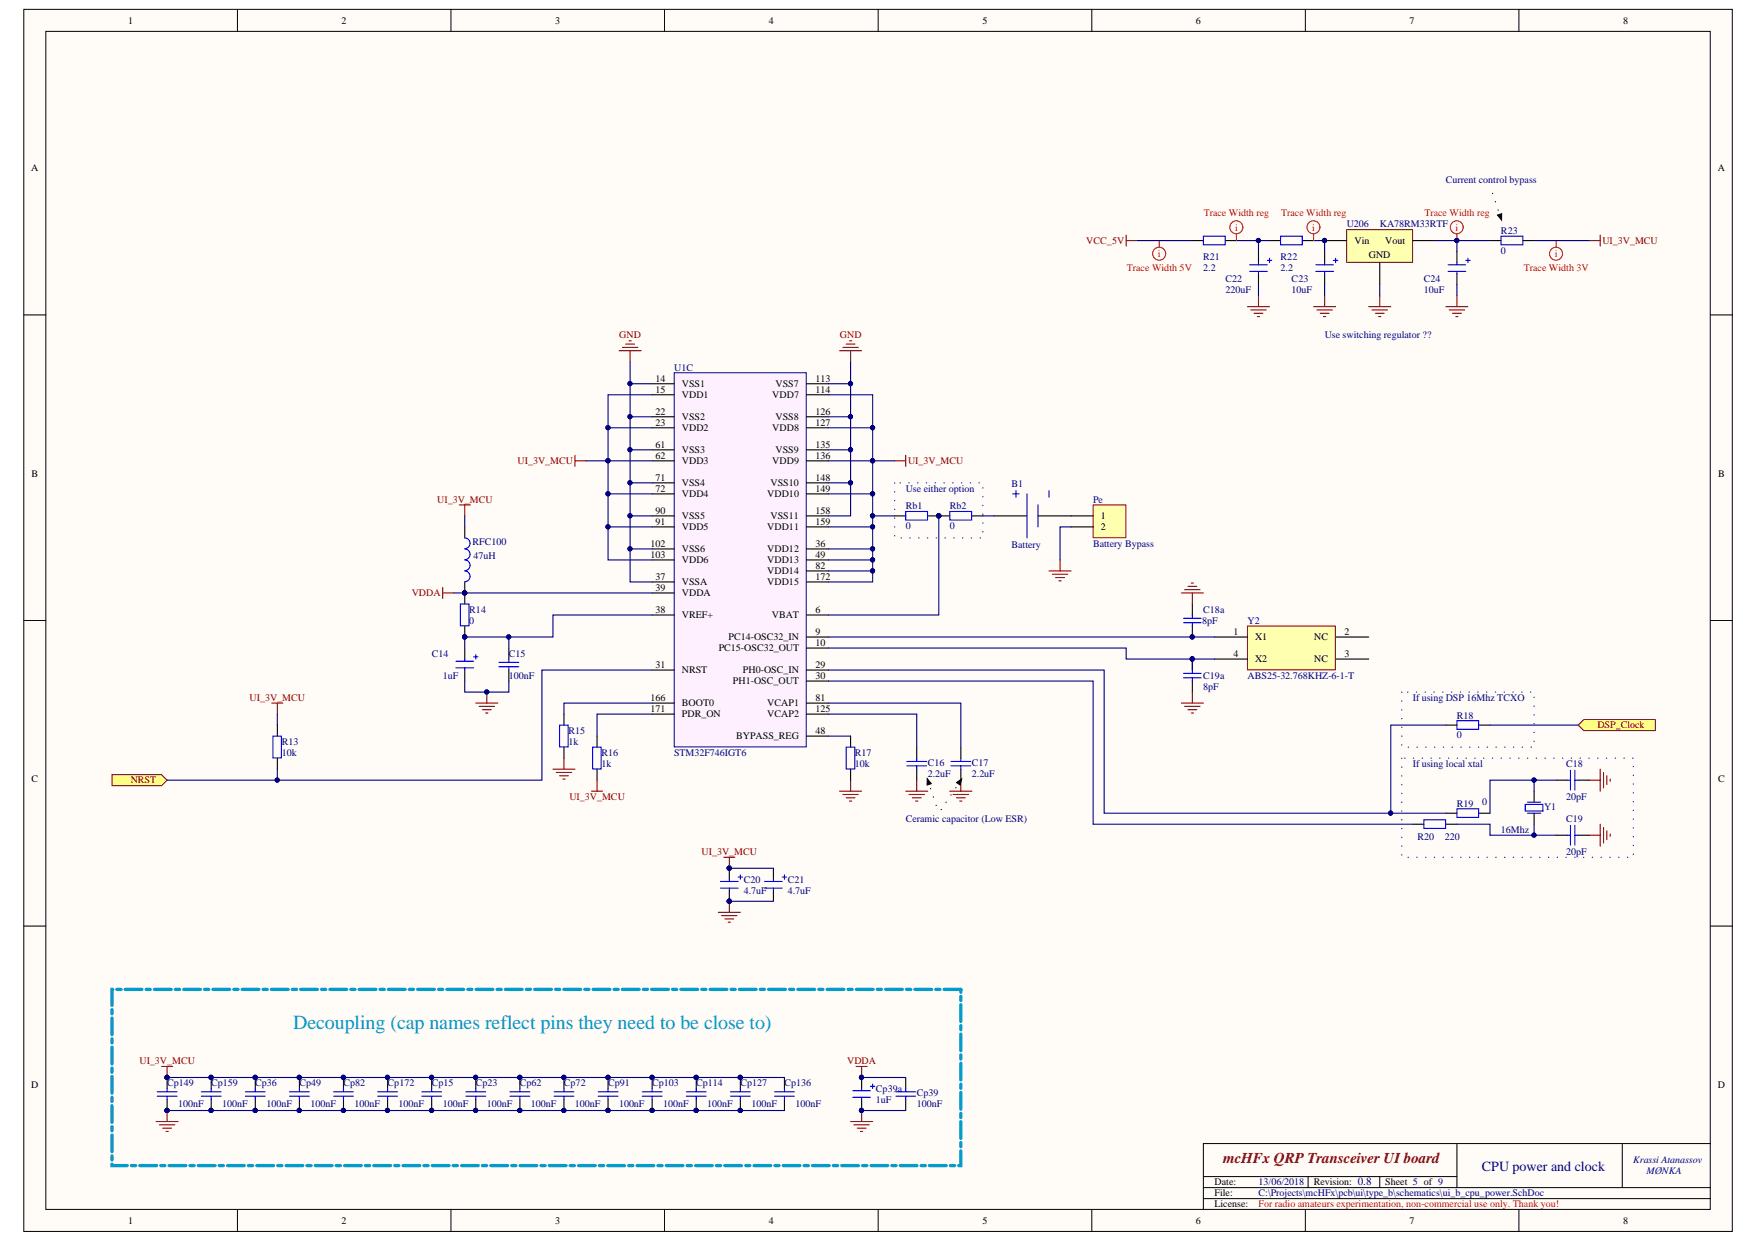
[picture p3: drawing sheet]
<svg xmlns="http://www.w3.org/2000/svg" width="297mm" height="210mm" viewBox="0 0 297 210" stroke-linecap="round" stroke-linejoin="round" font-family="sans-serif">
<defs><g id="words">
<text font-size="3.4" fill="#009cca" x="49.5" y="173.8">Decoupling (cap names reflect pins they need to be close to)</text>
<text font-size="2.5" fill="#800000" x="206.6" y="196.5">mcHFx QRP Transceiver UI board</text>
<text font-size="2.4" fill="#000080" x="250.3" y="197.8">CPU power and clock</text>
<g font-size="1.7">
<text x="21.7" y="4">1</text>
<text x="57.7" y="4">2</text>
<text x="93.8" y="4">3</text>
<text x="129.8" y="4">4</text>
<text x="165.9" y="4">5</text>
<text x="202" y="4">6</text>
<text x="238" y="4">7</text>
<text x="274.1" y="4">8</text>
<text x="5.3" y="28.9">A</text>
<text x="290.1" y="28.9">A</text>
<text x="228.7" y="41.2">Vin</text>
<text x="233.9" y="41.2">Vout</text>
<text x="231.1" y="43.6">GND</text>
<text x="110.7" y="64.5">14</text>
<text x="115.1" y="65.4">VSS1</text>
<text x="131" y="65.4">VSS7</text>
<text x="137.7" y="64.5">113</text>
<text x="110.7" y="71.9">23</text>
<text x="110.7" y="66.3">15</text>
<text x="110.7" y="70">22</text>
<text x="115.1" y="67.2">VDD1</text>
<text x="115.1" y="71">VSS2</text>
<text x="130.4" y="67.2">VDD7</text>
<text x="131" y="71">VSS8</text>
<text x="137.7" y="70">126</text>
<text x="137.7" y="71.9">127</text>
<text x="137.7" y="66.3">114</text>
<text x="110.7" y="77.5">62</text>
<text x="110.7" y="75.6">61</text>
<text x="115.1" y="72.8">VDD2</text>
<text x="115.1" y="76.5">VSS3</text>
<text x="130.4" y="72.8">VDD8</text>
<text x="131" y="76.5">VSS9</text>
<text x="137.7" y="77.5">136</text>
<text x="137.7" y="75.6">135</text>
<text x="5.3" y="80.5">B</text>
<text x="110.7" y="83">72</text>
<text x="110.7" y="81.2">71</text>
<text x="115.1" y="78.4">VDD3</text>
<text x="115.1" y="84">VDD4</text>
<text x="115.1" y="82.1">VSS4</text>
<text x="129.6" y="84">VDD10</text>
<text x="130.1" y="82.1">VSS10</text>
<text x="130.4" y="78.4">VDD9</text>
<text x="137.7" y="81.2">148</text>
<text x="137.7" y="83">149</text>
<text x="290.1" y="80.5">B</text>
<text x="110.7" y="88.6">91</text>
<text x="110.7" y="86.8">90</text>
<text x="115.1" y="89.5">VDD5</text>
<text x="115.1" y="87.7">VSS5</text>
<text x="129.6" y="89.5">VDD11</text>
<text x="130.1" y="87.7">VSS11</text>
<text x="137.7" y="86.8">158</text>
<text x="137.7" y="88.6">159</text>
<text x="185.9" y="87.7">1</text>
<text x="185.9" y="89.5">2</text>
<text x="109.9" y="94.2">103</text>
<text x="109.9" y="92.3">102</text>
<text x="115.1" y="95.1">VDD6</text>
<text x="115.1" y="93.3">VSS6</text>
<text x="129.6" y="95.1">VDD13</text>
<text x="129.6" y="93.3">VDD12</text>
<text x="137.7" y="94.2">49</text>
<text x="137.7" y="92.3">36</text>
<text x="110.7" y="97.9">37</text>
<text x="110.7" y="99.8">39</text>
<text x="115.1" y="98.8">VSSA</text>
<text x="115.1" y="100.7">VDDA</text>
<text x="129.6" y="98.8">VDD15</text>
<text x="129.6" y="97">VDD14</text>
<text x="137.7" y="97.9">172</text>
<text x="137.7" y="96.1">82</text>
<text x="110.7" y="103.5">38</text>
<text x="115.1" y="104.4">VREF+</text>
<text x="130.3" y="104.4">VBAT</text>
<text x="137.7" y="103.5">6</text>
<text x="137.7" y="107.2">9</text>
<text x="208.3" y="107.2">1</text>
<text x="227" y="107.2">2</text>
<text x="110.7" y="112.8">31</text>
<text x="115.1" y="113.7">NRST</text>
<text x="121.4" y="110">PC15-OSC32_OUT</text>
<text x="123" y="108.1">PC14-OSC32_IN</text>
<text x="125.5" y="113.7">PH0-OSC_IN</text>
<text x="137.7" y="109.1">10</text>
<text x="137.7" y="112.8">29</text>
<text x="208.3" y="110.9">4</text>
<text x="211.9" y="108.1">X1</text>
<text x="211.9" y="111.9">X2</text>
<text x="221.9" y="108.1">NC</text>
<text x="221.9" y="111.9">NC</text>
<text x="227" y="110.9">3</text>
<text x="109.9" y="118.4">166</text>
<text x="115.1" y="119.3">BOOT0</text>
<text x="123.8" y="115.6">PH1-OSC_OUT</text>
<text x="129.6" y="119.3">VCAP1</text>
<text x="137.7" y="118.4">81</text>
<text x="137.7" y="114.6">30</text>
<text x="109.9" y="120.2">171</text>
<text x="115.1" y="121.1">PDR_ON</text>
<text x="124.3" y="124.9">BYPASS_REG</text>
<text x="129.6" y="121.1">VCAP2</text>
<text x="137.7" y="120.2">125</text>
<text x="137.7" y="123.9">48</text>
<text x="5.3" y="132.1">C</text>
<text x="290.1" y="132.1">C</text>
<text x="5.3" y="183.7">D</text>
<text x="290.1" y="183.7">D</text>
<text x="205.1" y="200.2">Date:</text>
<text x="205.1" y="202">File:</text>
<text x="205.1" y="203.9">License:</text>
<text x="221.8" y="200.2">Revision: 0.8</text>
<text x="233.9" y="200.2">Sheet 5 of 9</text>
<text x="21.7" y="206.7">1</text>
<text x="57.7" y="206.7">2</text>
<text x="93.8" y="206.7">3</text>
<text x="129.8" y="206.7">4</text>
<text x="165.9" y="206.7">5</text>
<text x="202" y="206.7">6</text>
<text x="238" y="206.7">7</text>
<text x="274.1" y="206.7">8</text>
</g>
<g font-size="1.7" fill="#000080">
<text x="244.2" y="31">Current control bypass</text>
<text x="227.4" y="38.4">U206</text>
<text x="233" y="38.4">KA78RM33RTF</text>
<text x="253.5" y="39.5">R23</text>
<text x="203.2" y="44">R21</text>
<text x="203.2" y="45.8">2.2</text>
<text x="207" y="47.7">C22</text>
<text x="216.3" y="44">R22</text>
<text x="216.3" y="45.8">2.2</text>
<text x="218.1" y="47.7">C23</text>
<text x="240.4" y="47.7">C24</text>
<text x="253.5" y="42.9">0</text>
<text x="207" y="49.5">220uF</text>
<text x="218.1" y="49.5">10uF</text>
<text x="240.4" y="49.5">10uF</text>
<text x="223.7" y="57">Use switching regulator ??</text>
<text x="113.8" y="62.6">U1C</text>
<text x="153" y="83">Use either option</text>
<text x="170.8" y="82.3">B1</text>
<text x="153" y="86">Rb1</text>
<text x="153" y="89.4">0</text>
<text x="160.4" y="86">Rb2</text>
<text x="160.4" y="89.4">0</text>
<text x="184.6" y="84.9">Pe</text>
<text x="79.8" y="92">RFC100</text>
<text x="80" y="94.4">47uH</text>
<text x="170.8" y="92.5">Battery</text>
<text x="184.6" y="92.3">Battery Bypass</text>
<text x="79.2" y="103.5">R14</text>
<text x="79.2" y="105.3">0</text>
<text x="203" y="105.3">8pF</text>
<text x="203.2" y="103.5">C18a</text>
<text x="210.7" y="105.3">Y2</text>
<text x="72.9" y="110.9">C14</text>
<text x="85.9" y="110.9">C15</text>
<text x="74.8" y="114.6">1uF</text>
<text x="85.9" y="114.6">100nF</text>
<text x="203.2" y="114.6">C19a</text>
<text x="203.2" y="116.5">8pF</text>
<text x="210.7" y="114.6">ABS25-32.768KHZ-6-1-T</text>
<text x="238.6" y="118.4">If using DSP 16Mhz TCXO</text>
<text x="47.6" y="125.8">R13</text>
<text x="96" y="123.9">R15</text>
<text x="96" y="125.8">1k</text>
<text x="246" y="121.4">R18</text>
<text x="246" y="124.7">0</text>
<text x="47.6" y="127.6">10k</text>
<text x="101.6" y="127.6">R16</text>
<text x="101.6" y="129.5">1k</text>
<text x="113.8" y="127.6">STM32F746IGT6</text>
<text x="144.4" y="127.6">R17</text>
<text x="144.4" y="129.5">10k</text>
<text x="156.7" y="129.3">C16</text>
<text x="156.7" y="131.2">2.2uF</text>
<text x="164.1" y="129.3">C17</text>
<text x="164.1" y="131.2">2.2uF</text>
<text x="238.6" y="129.5">If using local xtal</text>
<text x="264.5" y="129.5">C18</text>
<text x="246" y="136.2">R19</text>
<text x="250.3" y="136">0</text>
<text x="260.7" y="136.8">Y1</text>
<text x="264.5" y="135.1">20pF</text>
<text x="153" y="138.8">Ceramic capacitor (Low ESR)</text>
<text x="239.3" y="141.8">R20</text>
<text x="244" y="141.8">220</text>
<text x="253.5" y="140.7">16Mhz</text>
<text x="264.5" y="138.8">C19</text>
<text x="125.6" y="149.1">C20</text>
<text x="133" y="149.1">C21</text>
<text x="264.5" y="144.4">20pF</text>
<text x="125.6" y="150.9">4.7uF</text>
<text x="133" y="150.9">4.7uF</text>
<text x="28.2" y="183.4">Cp149</text>
<text x="35.6" y="183.4">Cp159</text>
<text x="43.1" y="183.4">Cp36</text>
<text x="50.6" y="183.4">Cp49</text>
<text x="58" y="183.4">Cp82</text>
<text x="65.5" y="183.4">Cp172</text>
<text x="72.9" y="183.4">Cp15</text>
<text x="80.3" y="183.4">Cp23</text>
<text x="87.8" y="183.4">Cp62</text>
<text x="95.2" y="183.4">Cp72</text>
<text x="102.7" y="183.4">Cp91</text>
<text x="110.1" y="183.4">Cp103</text>
<text x="117.6" y="183.4">Cp114</text>
<text x="125" y="183.4">Cp127</text>
<text x="132.5" y="183.4">Cp136</text>
<text x="147.9" y="184.4">Cp39a</text>
<text x="154.8" y="185.1">Cp39</text>
<text x="30.1" y="187">100nF</text>
<text x="37.5" y="187">100nF</text>
<text x="45" y="187">100nF</text>
<text x="52.4" y="187">100nF</text>
<text x="59.9" y="187">100nF</text>
<text x="67.3" y="187">100nF</text>
<text x="74.8" y="187">100nF</text>
<text x="82.2" y="187">100nF</text>
<text x="89.6" y="187">100nF</text>
<text x="97.1" y="187">100nF</text>
<text x="104.5" y="187">100nF</text>
<text x="112" y="187">100nF</text>
<text x="119.4" y="187">100nF</text>
<text x="126.9" y="187">100nF</text>
<text x="134.3" y="187">100nF</text>
<text x="147.9" y="186.2">1uF</text>
<text x="154.8" y="187">100nF</text>
<text x="275.8" y="196.5">Krassi Atanassov</text>
<text x="212.5" y="200.2">13/06/2018</text>
<text x="212.5" y="202">C:\Projects\mcHFx\pcb\ui\type_b\schematics\ui_b_cpu_power.SchDoc</text>
<text x="278" y="198.3">MØNKA</text>
</g>
<g font-size="1.7" fill="#800000">
<text x="183.4" y="41.2">VCC_5V</text>
<text x="270.6" y="41.2">UI_3V_MCU</text>
<text x="104.6" y="57">GND</text>
<text x="141.8" y="57">GND</text>
<text x="87.4" y="78.4">UI_3V_MCU</text>
<text x="153.3" y="78.4">UI_3V_MCU</text>
<text x="73.8" y="84.9">UI_3V_MCU</text>
<text x="69.5" y="100.7">VDDA</text>
<text x="42.2" y="118.4">UI_3V_MCU</text>
<text x="269.7" y="123">DSP_Clock</text>
<text x="22.1" y="132.3">NRST</text>
<text x="96.2" y="135.1">UI_3V_MCU</text>
<text x="118.5" y="144.4">UI_3V_MCU</text>
<text x="23.6" y="179.7">UI_3V_MCU</text>
<text x="143.1" y="179.7">VDDA</text>
</g>
<g font-size="1.7" fill="#f00">
<text x="203.3" y="36.5">Trace Width reg</text>
<text x="208.6" y="38.9">i</text>
<text x="216.3" y="36.5">Trace Width reg</text>
<text x="221.6" y="38.9">i</text>
<text x="240.5" y="36.5">Trace Width reg</text>
<text x="245.8" y="38.9">i</text>
<text x="190.3" y="45.8">Trace Width 5V</text>
<text x="195.5" y="43.4">i</text>
<text x="257.3" y="45.8">Trace Width 3V</text>
<text x="262.6" y="43.4">i</text>
<text x="212.5" y="203.9">For radio amateurs experimentation, non-commercial use only. Thank you!</text>
</g>
</g></defs>
<g fill="#fffcf8" stroke="#000" stroke-width=".17">
<path d="M4 1.6h288.5v206.4h-288.5z"/>
<path d="M7.7 5.3h281.1v198.9h-281.1z"/>
</g>
<g fill="none" stroke="#000" stroke-width=".17">
<path d="M40.1 1.6v3.7M76.2 1.6v3.7M112.2 1.6v3.7M148.3 1.6v3.7M184.4 1.6v3.7M220.4 1.6v3.7M256.5 1.6v3.7M4 53.2h3.7M288.8 53.2h3.8M4 104.8h3.7M288.8 104.8h3.8M4 156.4h3.7"/>
<path d="M288.8 156.4h3.8M203.2 198.7h42.8M220.9 198.7v1.8M233 198.7v1.8M246 193.1v7.4M274 193.1v7.4M288.8 193.1h-85.6v11.2M40.1 204.3v3.7M76.2 204.3v3.7M112.2 204.3v3.7M148.3 204.3v3.7M184.4 204.3v3.7"/>
<path d="M203.2 200.5h85.6M203.2 202.4h85.6M220.4 204.3v3.7M256.5 204.3v3.7"/>
</g>
<path d="M113.9 62.9h22.3v63.2h-22.3z" fill="#fff0ff" stroke="#000080" stroke-width=".17"/>
<g fill="none" stroke="#000" stroke-width=".19">
<path d="M110.1 70.4h3.8M110.1 64.8h3.8M110.1 72.2h3.8M110.1 66.7h3.8M110.1 77.8h3.8M110.1 76h3.8M136.2 70.4h3.7M136.2 64.8h3.7M136.2 72.2h3.7M136.2 66.7h3.7M136.2 77.8h3.7M136.2 76h3.7"/>
<path d="M78.5 89v1.8M78.5 98.3v3.7M110.1 98.3h3.8M110.1 81.5h3.8M110.1 87.1h3.8M110.1 94.6h3.8M110.1 89h3.8M110.1 83.4h3.8M110.1 92.7h3.8M136.2 98.3h3.7M136.2 81.5h3.7M136.2 87.1h3.7"/>
<path d="M136.2 94.6h3.7M136.2 89h3.7M136.2 83.4h3.7M136.2 92.7h3.7M136.2 96.4h3.7M78.5 105.7v1.9M78.5 109.4v1.9M78.5 113.2v1.8M85.9 109.4v1.9M85.9 113.2v1.8M110.1 103.9h3.8M110.1 118.7h3.8"/>
<path d="M110.1 100.1h3.8M110.1 113.2h3.8M136.2 103.9h3.7M136.2 118.7h3.7M136.2 107.6h3.7M136.2 109.4h3.7M136.2 113.2h3.7M136.2 115h3.7M46.8 122.4v1.9M46.8 128v1.9M95.2 120.6v1.8M95.2 126.2v1.8"/>
<path d="M100.8 124.3v1.9M100.8 129.9v1.8M110.1 120.6h3.8M136.2 120.6h3.7M136.2 124.3h3.7M143.6 124.3v1.9M143.6 129.9v1.8M154.8 126.2v1.8M154.8 129.9v1.8M162.3 126.2v1.8M162.3 129.9v1.8M238.6 139.2h1.8"/>
<path d="M244.2 139.2h1.8M259.1 133.6v1.9M259.1 137.3v1.9M262.8 131.7h1.8M266.5 131.7h1.9M123.2 146.6v1.9M123.2 150.3v1.9M130.6 146.6v1.9M130.6 150.3v1.9M262.8 141h1.8M266.5 141h1.9M28.2 182v1.8"/>
<path d="M28.2 185.7v1.8M35.7 182v1.8M35.7 185.7v1.8M43.1 182v1.8M43.1 185.7v1.8M50.6 182v1.8M50.6 185.7v1.8M58 182v1.8M58 185.7v1.8M65.5 182v1.8M65.5 185.7v1.8M72.9 182v1.8"/>
<path d="M72.9 185.7v1.8M80.3 182v1.8M80.3 185.7v1.8M87.8 182v1.8M87.8 185.7v1.8M95.2 182v1.8M95.2 185.7v1.8M102.7 182v1.8M102.7 185.7v1.8M110.1 182v1.8M110.1 185.7v1.8M117.6 182v1.8"/>
<path d="M117.6 185.7v1.8M125 182v1.8M125 185.7v1.8M132.5 182v1.8M132.5 185.7v1.8M145.5 182v1.8M145.5 185.7v1.8M152.9 182v1.8M152.9 185.7v1.8"/>
</g>
<g fill="none" stroke="#800000" stroke-width=".19">
<path d="M104.5 59.2h3.8M105.1 58.7h2.6M105.7 58.1h1.5M106.2 57.6h.4M106.4 59.2v1.9M141.8 59.2h3.7M142.3 58.7h2.6M142.9 58.1h1.5M143.5 57.6h.3M143.6 59.2v1.9M74.8 99.2v1.9M74.8 100.1h1.8"/>
<path d="M80.3 118.7h3.8M80.9 119.3h2.6M81.5 119.8h1.4M82.2 116.9v1.8M82 120.4h.4M93.4 129.9h3.7M93.9 130.4h2.6M94.5 131h1.5M95.1 131.6h.3M95.2 128v1.9M141.8 133.6h3.7M142.3 134.2h2.6"/>
<path d="M142.9 134.7h1.5M143.5 135.3h.3M143.6 131.7v1.9M152.9 133.6h3.8M153.5 134.2h2.6M154.1 134.7h1.5M154.6 135.3h.4M154.8 131.7v1.9M160.4 133.6h3.7M161 134.2h2.6M161.5 134.7h1.5M162.1 135.3h.3"/>
<path d="M162.3 131.7v1.9M268.4 131.7h1.8M270.2 129.9v3.7M270.2 139.2v3.7M270.8 130.4v2.6M270.8 139.7v2.6M271.3 131v1.5M271.9 131.6v.3M121.3 154.1h3.7M121.9 154.6h2.6M122.4 155.2h1.5M123 155.7h.3"/>
<path d="M123.2 152.2v1.9M268.4 141h1.8M271.3 140.3v1.5M271.9 140.9v.3M26.4 189.4h3.7M26.9 189.9h2.6M27.5 190.5h1.5M28 191.1h.4M28.2 187.5v1.9M143.6 189.4h3.8M144.2 189.9h2.6M144.6 180.1h1.8"/>
<path d="M144.8 190.5h1.4M145.3 191.1h.4M145.5 180.1v1.9M145.5 187.5v1.9"/>
</g>
<g fill="#000080" stroke="#000080" stroke-width=".17">
<circle cx="82.2" cy="116.9" r=".35"/>
<circle cx="145.5" cy="181.9" r=".35"/>
<circle cx="145.5" cy="187.5" r=".35"/>
<circle cx="28.2" cy="187.5" r=".35"/>
<circle cx="123.1" cy="152.2" r=".35"/>
<circle cx="78.5" cy="100.1" r=".35"/>
<circle cx="78.5" cy="107.6" r=".35"/>
<circle cx="123.1" cy="146.6" r=".35"/>
<circle cx="65.4" cy="181.9" r=".35"/>
<circle cx="65.4" cy="187.5" r=".35"/>
<circle cx="58" cy="181.9" r=".35"/>
<circle cx="58" cy="187.5" r=".35"/>
<circle cx="50.5" cy="181.9" r=".35"/>
<circle cx="50.5" cy="187.5" r=".35"/>
<circle cx="43.1" cy="181.9" r=".35"/>
<circle cx="43.1" cy="187.5" r=".35"/>
<circle cx="35.6" cy="181.9" r=".35"/>
<circle cx="35.6" cy="187.5" r=".35"/>
<circle cx="28.2" cy="181.9" r=".35"/>
<circle cx="72.9" cy="181.9" r=".35"/>
<circle cx="72.9" cy="187.5" r=".35"/>
<circle cx="80.3" cy="181.9" r=".35"/>
<circle cx="80.3" cy="187.5" r=".35"/>
<circle cx="87.8" cy="181.9" r=".35"/>
<circle cx="87.8" cy="187.5" r=".35"/>
<circle cx="95.2" cy="181.9" r=".35"/>
<circle cx="95.2" cy="187.5" r=".35"/>
<circle cx="102.7" cy="181.9" r=".35"/>
<circle cx="102.7" cy="187.5" r=".35"/>
<circle cx="110.1" cy="181.9" r=".35"/>
<circle cx="110.1" cy="187.5" r=".35"/>
<circle cx="117.6" cy="181.9" r=".35"/>
<circle cx="117.6" cy="187.5" r=".35"/>
<circle cx="125" cy="181.9" r=".35"/>
<circle cx="125" cy="187.5" r=".35"/>
</g>
<path d="M156.7 131.7l1.8 5.6M162.3 131.7l-3.8 5.6" fill="none" stroke="#000" stroke-width=".19" stroke-dasharray="0 1.4"/>
<path d="M156.6 131.5l.7 .8-.7 .3zM161.5 132.2l.9-.7-.3 1.1z" fill="#000"/>
<path d="M156.6 131.5l.7 .8-.7 .3zM161.5 132.2l.9-.7-.3 1.1z" fill="none" stroke="#000" stroke-width=".17"/>
<path d="M236.7 128v16.8h39.1v-16.8h-39.1" fill="none" stroke="#0000b4" stroke-width=".19" stroke-dasharray="0 1.4"/>
<g fill="none" stroke="#00f" stroke-width=".19">
<path d="M78.5 90.8a.91 .91 0 0 1 .9 .9 .91 .91 0 0 1-.9 1M78.5 92.7a.91 .91 0 0 1 .9 .9 .91 .91 0 0 1-.9 .9M78.5 94.6a.91 .91 0 0 1 .9 .9 .91 .91 0 0 1-.9 .9M78.5 96.4a.91 .91 0 0 1 .9 .9 .91 .91 0 0 1-.9 .9M77 112.8h3M77 111.7h3M77.7 102h1.5v3.7h-1.5zM78.5 111.3v.4M78.5 112.8v.4M80 110.9h.7M80.3 110.5v.8M84.3 112.6h3.3"/>
<path d="M84.3 111.8h3.3M85.9 111.3v.5M85.9 112.6v.6M46.1 124.3h1.4v3.7h-1.4zM94.5 122.4h1.4v3.7h-1.4zM100.1 126.2h1.4v3.6h-1.4zM142.9 126.2h1.4v3.6h-1.4zM153.1 129.3h3.4M153.1 128.6h3.4M154.8 128v.6M154.8 129.3v.6M160.6 129.3h3.3"/>
<path d="M160.6 128.6h3.3M162.3 128v.6M162.3 129.3v.6M240.4 138.4h3.7v1.5h-3.7zM257.6 135.8h2.9v1.2h-2.9zM257.9 137.3h2.3M257.9 135.5h2.3M264.6 131.7h.6M265.2 130.1v3.3M265.2 139.4v3.3M265.9 131.7h.6M265.9 130.1v3.3"/>
<path d="M265.9 139.4v3.3M121.7 150h3M121.7 148.9h3M123.2 148.5v.4M123.2 150v.3M124.7 148.1h.7M125 147.7v.8M129.1 150h3M129.1 148.9h3M130.6 148.5v.4M130.6 150v.3M132.1 148.1h.7"/>
<path d="M132.5 147.7v.8M264.6 141h.6M265.9 141h.6M26.5 185.1h3.4M26.5 184.4h3.4M28.2 183.8v.6M28.2 185.1v.6M34 185.1h3.3M34 184.4h3.3M35.7 183.8v.6M35.7 185.1v.6M41.4 185.1h3.4"/>
<path d="M41.4 184.4h3.4M43.1 183.8v.6M43.1 185.1v.6M48.9 185.1h3.3M48.9 184.4h3.3M50.6 183.8v.6M50.6 185.1v.6M56.3 185.1h3.4M56.3 184.4h3.4M58 183.8v.6M58 185.1v.6M63.8 185.1h3.3"/>
<path d="M63.8 184.4h3.3M65.5 183.8v.6M65.5 185.1v.6M71.2 185.1h3.4M71.2 184.4h3.4M72.9 183.8v.6M72.9 185.1v.6M78.7 185.1h3.3M78.7 184.4h3.3M80.3 183.8v.6M80.3 185.1v.6M86.1 185.1h3.4"/>
<path d="M86.1 184.4h3.4M87.8 183.8v.6M87.8 185.1v.6M93.6 185.1h3.3M93.6 184.4h3.3M95.2 183.8v.6M95.2 185.1v.6M101 185.1h3.4M101 184.4h3.4M102.7 183.8v.6M102.7 185.1v.6M108.5 185.1h3.3"/>
<path d="M108.5 184.4h3.3M110.1 183.8v.6M110.1 185.1v.6M115.9 185.1h3.4M115.9 184.4h3.4M117.6 183.8v.6M117.6 185.1v.6M123.3 185.1h3.4M123.3 184.4h3.4M125 183.8v.6M125 185.1v.6M130.8 185.1h3.3"/>
<path d="M130.8 184.4h3.3M132.5 183.8v.6M132.5 185.1v.6M144 185.3h3M144 184.2h3M145.5 183.8v.4M145.5 185.3v.4M147 183.4h.7M147.4 183.1v.7M151.3 185.1h3.3M151.3 184.4h3.3M152.9 183.8v.6"/>
<path d="M152.9 185.1v.6"/>
</g>
<path d="M227.4 38.8h11.1v5.5h-11.1z" fill="#ffffb0" stroke="#800000" stroke-width=".17"/>
<g fill="none" stroke="#000" stroke-width=".19">
<path d="M201.3 40.6h1.9M206.9 40.6h1.9M212.5 42.5v1.8M212.5 46.2v1.9M214.4 40.6h1.8M220 40.6h1.8M223.7 40.6h3.7M223.7 42.5v1.8M223.7 46.2v1.9M233 44.3v3.8M238.6 40.6h3.7M246 42.5v1.8"/>
<path d="M246 46.2v1.9M251.6 40.6h1.9M257.2 40.6h1.9"/>
</g>
<circle cx="223.7" cy="40.6" r=".35" fill="#000080" stroke="#000080" stroke-width=".17"/>
<g fill="none" stroke="#800000" stroke-width=".19">
<path d="M190.2 39.7v1.9M270.2 39.7v1.9M190.2 40.6h1.8M210.7 51.8h3.7M211.2 52.3h2.6M211.8 52.9h1.5M212.3 53.5h.4M212.5 49.9v1.9M221.8 51.8h3.7M222.4 52.3h2.6M222.9 52.9h1.5M223.5 53.5h.4"/>
<path d="M223.7 49.9v1.9M231.1 51.8h3.8M231.7 52.3h2.6M232.3 52.9h1.4M232.8 53.5h.4M233 49.9v1.9M244.2 51.8h3.7M244.7 52.3h2.6M245.3 52.9h1.5M245.8 53.5h.4M246 49.9v1.9M268.4 40.6h1.8"/>
<path d="M77.6 85.3h1.8M78.5 85.3v1.8M45.9 118.7h1.9M46.8 118.7v1.9"/>
</g>
<g fill="none" stroke="#00f" stroke-width=".19">
<path d="M203.2 39.9h3.7v1.4h-3.7zM216.2 39.9h3.7v1.4h-3.7zM253.5 39.9h3.7v1.4h-3.7zM211 45.8h3M211 44.7h3M212.5 44.3v.4M212.5 45.8v.4M214 44h.8M214.4 43.6v.7M222.2 45.8h3M222.2 44.7h3M223.7 44.3v.4"/>
<path d="M223.7 45.8v.4M225.2 44h.7M225.5 43.6v.7M244.5 45.8h3M244.5 44.7h3M246 44.3v.4M246 45.8v.4M247.5 44h.8M247.9 43.6v.7"/>
</g>
<path d="M253.5 36.9l-1.9-5.6" fill="none" stroke="#000" stroke-width=".19" stroke-dasharray="0 1.4"/>
<path d="M252.9 36.3l.7-.2v1.1z" fill="#000"/>
<path d="M252.9 36.3l.7-.2v1.1z" fill="none" stroke="#000" stroke-width=".17"/>
<g fill="#ffff80" stroke="#800000" stroke-width=".17">
<path d="M18.9 130.8h8.4l.9 .9-.9 1h-8.4z" fill-rule="evenodd"/>
<path d="M266.5 122.4l.9-.9h12.1v1.9h-12.1z" fill-rule="evenodd"/>
</g>
<g fill="none" stroke="#000" stroke-width=".19">
<path d="M151.1 87.1h1.8M156.7 87.1h3.7M164.1 87.1h1.9M167.8 87.1h5.6M175.3 87.1h5.6M201.3 102v1.9M201.3 105.7v1.9M201.3 111.3v1.9M201.3 115v1.9M244.2 122.4h1.8M244.2 137.3h1.8M249.8 122.4h1.8"/>
<path d="M249.8 137.3h1.8"/>
</g>
<g fill="none" stroke="#00f" stroke-width=".19">
<path d="M152.9 86.4h3.7v1.4h-3.7zM160.4 86.4h3.7v1.4h-3.7zM171 83.4h1.1M171.6 82.8v1.2M173.4 83.4v7.4M175.3 85.3v3.7M177.1 82.8v1.2M199.9 113.7h2.9M199.9 114.5h2.9M199.9 104.4h2.9M199.9 105.2h2.9M201.3 103.9v.5"/>
<path d="M201.3 105.2v.5M201.3 113.2v.5M201.3 114.5v.5M246 121.7h3.7v1.5h-3.7zM246 136.6h3.7v1.4h-3.7z"/>
</g>
<g fill="none" stroke="#800000" stroke-width=".19">
<path d="M97.1 77.8h1.9M97.1 76.9v1.9M151.1 77.8h1.8M152.9 76.9v1.9M177.1 96.4h3.8M177.7 97h2.6M178.3 97.5h1.5M178.8 98.1h.4M179 94.6v1.8M200 99.6h2.7M200.6 99h1.5M201.2 98.5h.3"/>
<path d="M199.5 118.7h3.7M199.5 100.1h3.7M200 119.3h2.7M200.6 119.8h1.5M201.3 100.1v1.9M201.3 116.9v1.8M99.9 133.6h1.9M100.8 131.7v1.9M201.2 120.4h.3M122.2 144.8h1.9M123.2 144.8v1.8M27.3 180.1h1.8"/>
<path d="M28.2 180.1v1.9"/>
</g>
<g fill="#000080" stroke="#000080" stroke-width=".17">
<circle cx="123.1" cy="146.6" r=".35"/>
<circle cx="28.2" cy="181.9" r=".35"/>
<circle cx="158.5" cy="87.1" r=".35"/>
<circle cx="201.3" cy="111.3" r=".35"/>
<circle cx="201.3" cy="107.6" r=".35"/>
</g>
<path d="M162.3 167.1h-143.4v29.7h143.4v-29.7" fill="none" stroke="#009cca" stroke-width=".56" stroke-dasharray="2.8 .7 .7 .7"/>
<path d="M151.1 81.5v9.3h14.9v-9.3h-14.9M236.7 116.9v9.3h22.4v-9.3h-22.4" fill="none" stroke="#0000b4" stroke-width=".19" stroke-dasharray="0 1.4"/>
<path d="M210.7 105.7h14.8v7.4h-14.8z" fill="#ffffb0" stroke="#800000" stroke-width=".17"/>
<path d="M205.1 107.6h5.6M205.1 111.3h5.6M225.5 107.6h5.6M225.5 111.3h5.6" fill="none" stroke="#000" stroke-width=".19"/>
<g fill="none" stroke="#f00" stroke-width=".19">
<path d="M208.8 39.5v1.1M221.8 39.5v1.1M246 39.5v1.1M195.8 40.6v1.1M262.8 40.6v1.1"/>
<circle cx="208.8" cy="38.4" r="1.1"/>
<circle cx="221.8" cy="38.4" r="1.09"/>
<circle cx="246" cy="38.4" r="1.09"/>
<circle cx="195.7" cy="42.8" r="1.1"/>
<circle cx="262.8" cy="42.8" r="1.1"/>
</g>
<g fill="none" stroke="#000080" stroke-width=".19">
<path d="M192 40.6h9.3M208.8 40.6h5.6M212.5 40.6v1.9M212.5 48.1v1.8M221.8 40.6h1.9v1.9M223.7 48.1v1.8M233 48.1v1.8M242.3 40.6h9.3M246 40.6v1.9M246 48.1v1.8M259.1 40.6h9.3M99 77.8h11.1"/>
<path d="M102.7 72.2h7.4M106.4 61.1v3.7M110.1 76h-3.7v5.5M110.1 70.4h-3.7v5.6M110.1 64.8h-3.7v5.6M110.1 66.7h-7.4v27.9h7.4M139.9 64.8h3.7v5.6h-3.7M139.9 66.7h7.5v31.6h-7.5M139.9 72.2h7.5M139.9 77.8h11.2M143.6 70.4v5.6h-3.7M143.6 76v5.5h-3.7"/>
<path d="M143.6 61.1v3.7M78.5 87.1v1.9M102.7 83.4h7.4M102.7 89h7.4M110.1 92.7h-3.7v5.6h3.7M110.1 87.1h-3.7v5.6M110.1 81.5h-3.7v5.6M139.9 83.4h7.5M139.9 89h7.5M139.9 96.4h7.5M139.9 94.6h7.5M139.9 92.7h7.5"/>
<path d="M143.6 81.5v5.6h-3.7M147.4 87.1h3.7M158.5 87.1v16.8h-18.6M166 87.1h1.8M76.6 100.1h33.5M78.5 115v1.9h7.4v-1.9M85.9 107.6v1.8M110.1 103.9h-16.7v3.7h-14.9v1.8M110.1 118.7h-14.9v1.9M110.1 113.2h-18.6v18.5h-63.3M139.9 118.7h22.4v7.5M139.9 115h44.7v24.2h54"/>
<path d="M139.9 113.2h46.6v24.1h57.7M139.9 107.6h65.2M139.9 109.4h50.3v1.9h11.1v1.9M201.3 111.3h3.8M46.8 120.6v1.8M46.8 129.9v1.8M110.1 120.6h-9.3v3.7M139.9 120.6h14.9v5.6M139.9 124.3h3.7M244.2 122.4h-9.3v14.9M246 139.2h5.6v1.8h11.2M251.6 122.4h14.9"/>
<path d="M259.1 131.7v1.9M259.1 139.2v1.8M262.8 131.7h-11.2v5.6M123.2 146.6h7.4M123.2 152.2h7.4M28.2 187.5h104.3M28.2 182h104.3M145.5 182h7.4M145.5 187.5h7.4"/>
</g>
<g fill="#000080" stroke="#000080" stroke-width=".17">
<circle cx="106.4" cy="92.7" r=".35"/>
<circle cx="106.4" cy="87.1" r=".35"/>
<circle cx="106.4" cy="81.5" r=".35"/>
<circle cx="106.4" cy="75.9" r=".35"/>
<circle cx="106.4" cy="70.4" r=".35"/>
<circle cx="106.4" cy="64.8" r=".35"/>
<circle cx="143.6" cy="64.8" r=".35"/>
<circle cx="143.6" cy="70.4" r=".35"/>
<circle cx="143.6" cy="75.9" r=".35"/>
<circle cx="143.6" cy="81.5" r=".35"/>
<circle cx="102.7" cy="89" r=".35"/>
<circle cx="102.7" cy="83.4" r=".35"/>
<circle cx="102.7" cy="77.8" r=".35"/>
<circle cx="102.7" cy="72.2" r=".35"/>
<circle cx="147.3" cy="72.2" r=".35"/>
<circle cx="147.3" cy="77.8" r=".35"/>
<circle cx="147.3" cy="83.4" r=".35"/>
<circle cx="147.3" cy="87.1" r=".35"/>
<circle cx="147.3" cy="89" r=".35"/>
<circle cx="147.3" cy="92.7" r=".35"/>
<circle cx="147.3" cy="94.5" r=".35"/>
<circle cx="147.3" cy="96.4" r=".35"/>
<circle cx="78.5" cy="107.6" r=".35"/>
<circle cx="85.9" cy="107.6" r=".35"/>
<circle cx="78.5" cy="100.1" r=".35"/>
<circle cx="82.2" cy="116.9" r=".35"/>
<circle cx="145.5" cy="181.9" r=".35"/>
<circle cx="145.5" cy="187.5" r=".35"/>
<circle cx="123.1" cy="146.6" r=".35"/>
<circle cx="123.1" cy="152.2" r=".35"/>
<circle cx="259" cy="141" r=".35"/>
<circle cx="259" cy="131.7" r=".35"/>
<circle cx="212.5" cy="40.6" r=".35"/>
<circle cx="246" cy="40.6" r=".35"/>
<circle cx="223.7" cy="40.6" r=".35"/>
<circle cx="46.8" cy="131.7" r=".35"/>
<circle cx="234.8" cy="137.3" r=".35"/>
<circle cx="28.2" cy="187.5" r=".35"/>
<circle cx="35.6" cy="187.5" r=".35"/>
<circle cx="43.1" cy="187.5" r=".35"/>
<circle cx="50.5" cy="187.5" r=".35"/>
<circle cx="58" cy="187.5" r=".35"/>
<circle cx="65.4" cy="187.5" r=".35"/>
<circle cx="72.9" cy="187.5" r=".35"/>
<circle cx="80.3" cy="187.5" r=".35"/>
<circle cx="87.8" cy="187.5" r=".35"/>
<circle cx="95.2" cy="187.5" r=".35"/>
<circle cx="102.7" cy="187.5" r=".35"/>
<circle cx="110.1" cy="187.5" r=".35"/>
<circle cx="117.6" cy="187.5" r=".35"/>
<circle cx="125" cy="187.5" r=".35"/>
<circle cx="28.2" cy="181.9" r=".35"/>
<circle cx="35.6" cy="181.9" r=".35"/>
<circle cx="43.1" cy="181.9" r=".35"/>
<circle cx="50.5" cy="181.9" r=".35"/>
<circle cx="58" cy="181.9" r=".35"/>
<circle cx="65.4" cy="181.9" r=".35"/>
<circle cx="72.9" cy="181.9" r=".35"/>
<circle cx="80.3" cy="181.9" r=".35"/>
<circle cx="87.8" cy="181.9" r=".35"/>
<circle cx="95.2" cy="181.9" r=".35"/>
<circle cx="102.7" cy="181.9" r=".35"/>
<circle cx="110.1" cy="181.9" r=".35"/>
<circle cx="117.6" cy="181.9" r=".35"/>
<circle cx="125" cy="181.9" r=".35"/>
<circle cx="158.5" cy="87.1" r=".35"/>
<circle cx="201.3" cy="111.3" r=".35"/>
<circle cx="201.3" cy="107.6" r=".35"/>
</g>
<path d="M184.6 85.3h5.5v5.5h-5.5z" fill="#ffffb0" stroke="#800000" stroke-width=".17"/>
<path d="M180.9 87.1h3.7M180.9 89h3.7" fill="none" stroke="#000" stroke-width=".19"/>
<path d="M180.9 89h-1.9v5.6" fill="none" stroke="#000080" stroke-width=".19"/>
<use href="#words"/>
</svg>
